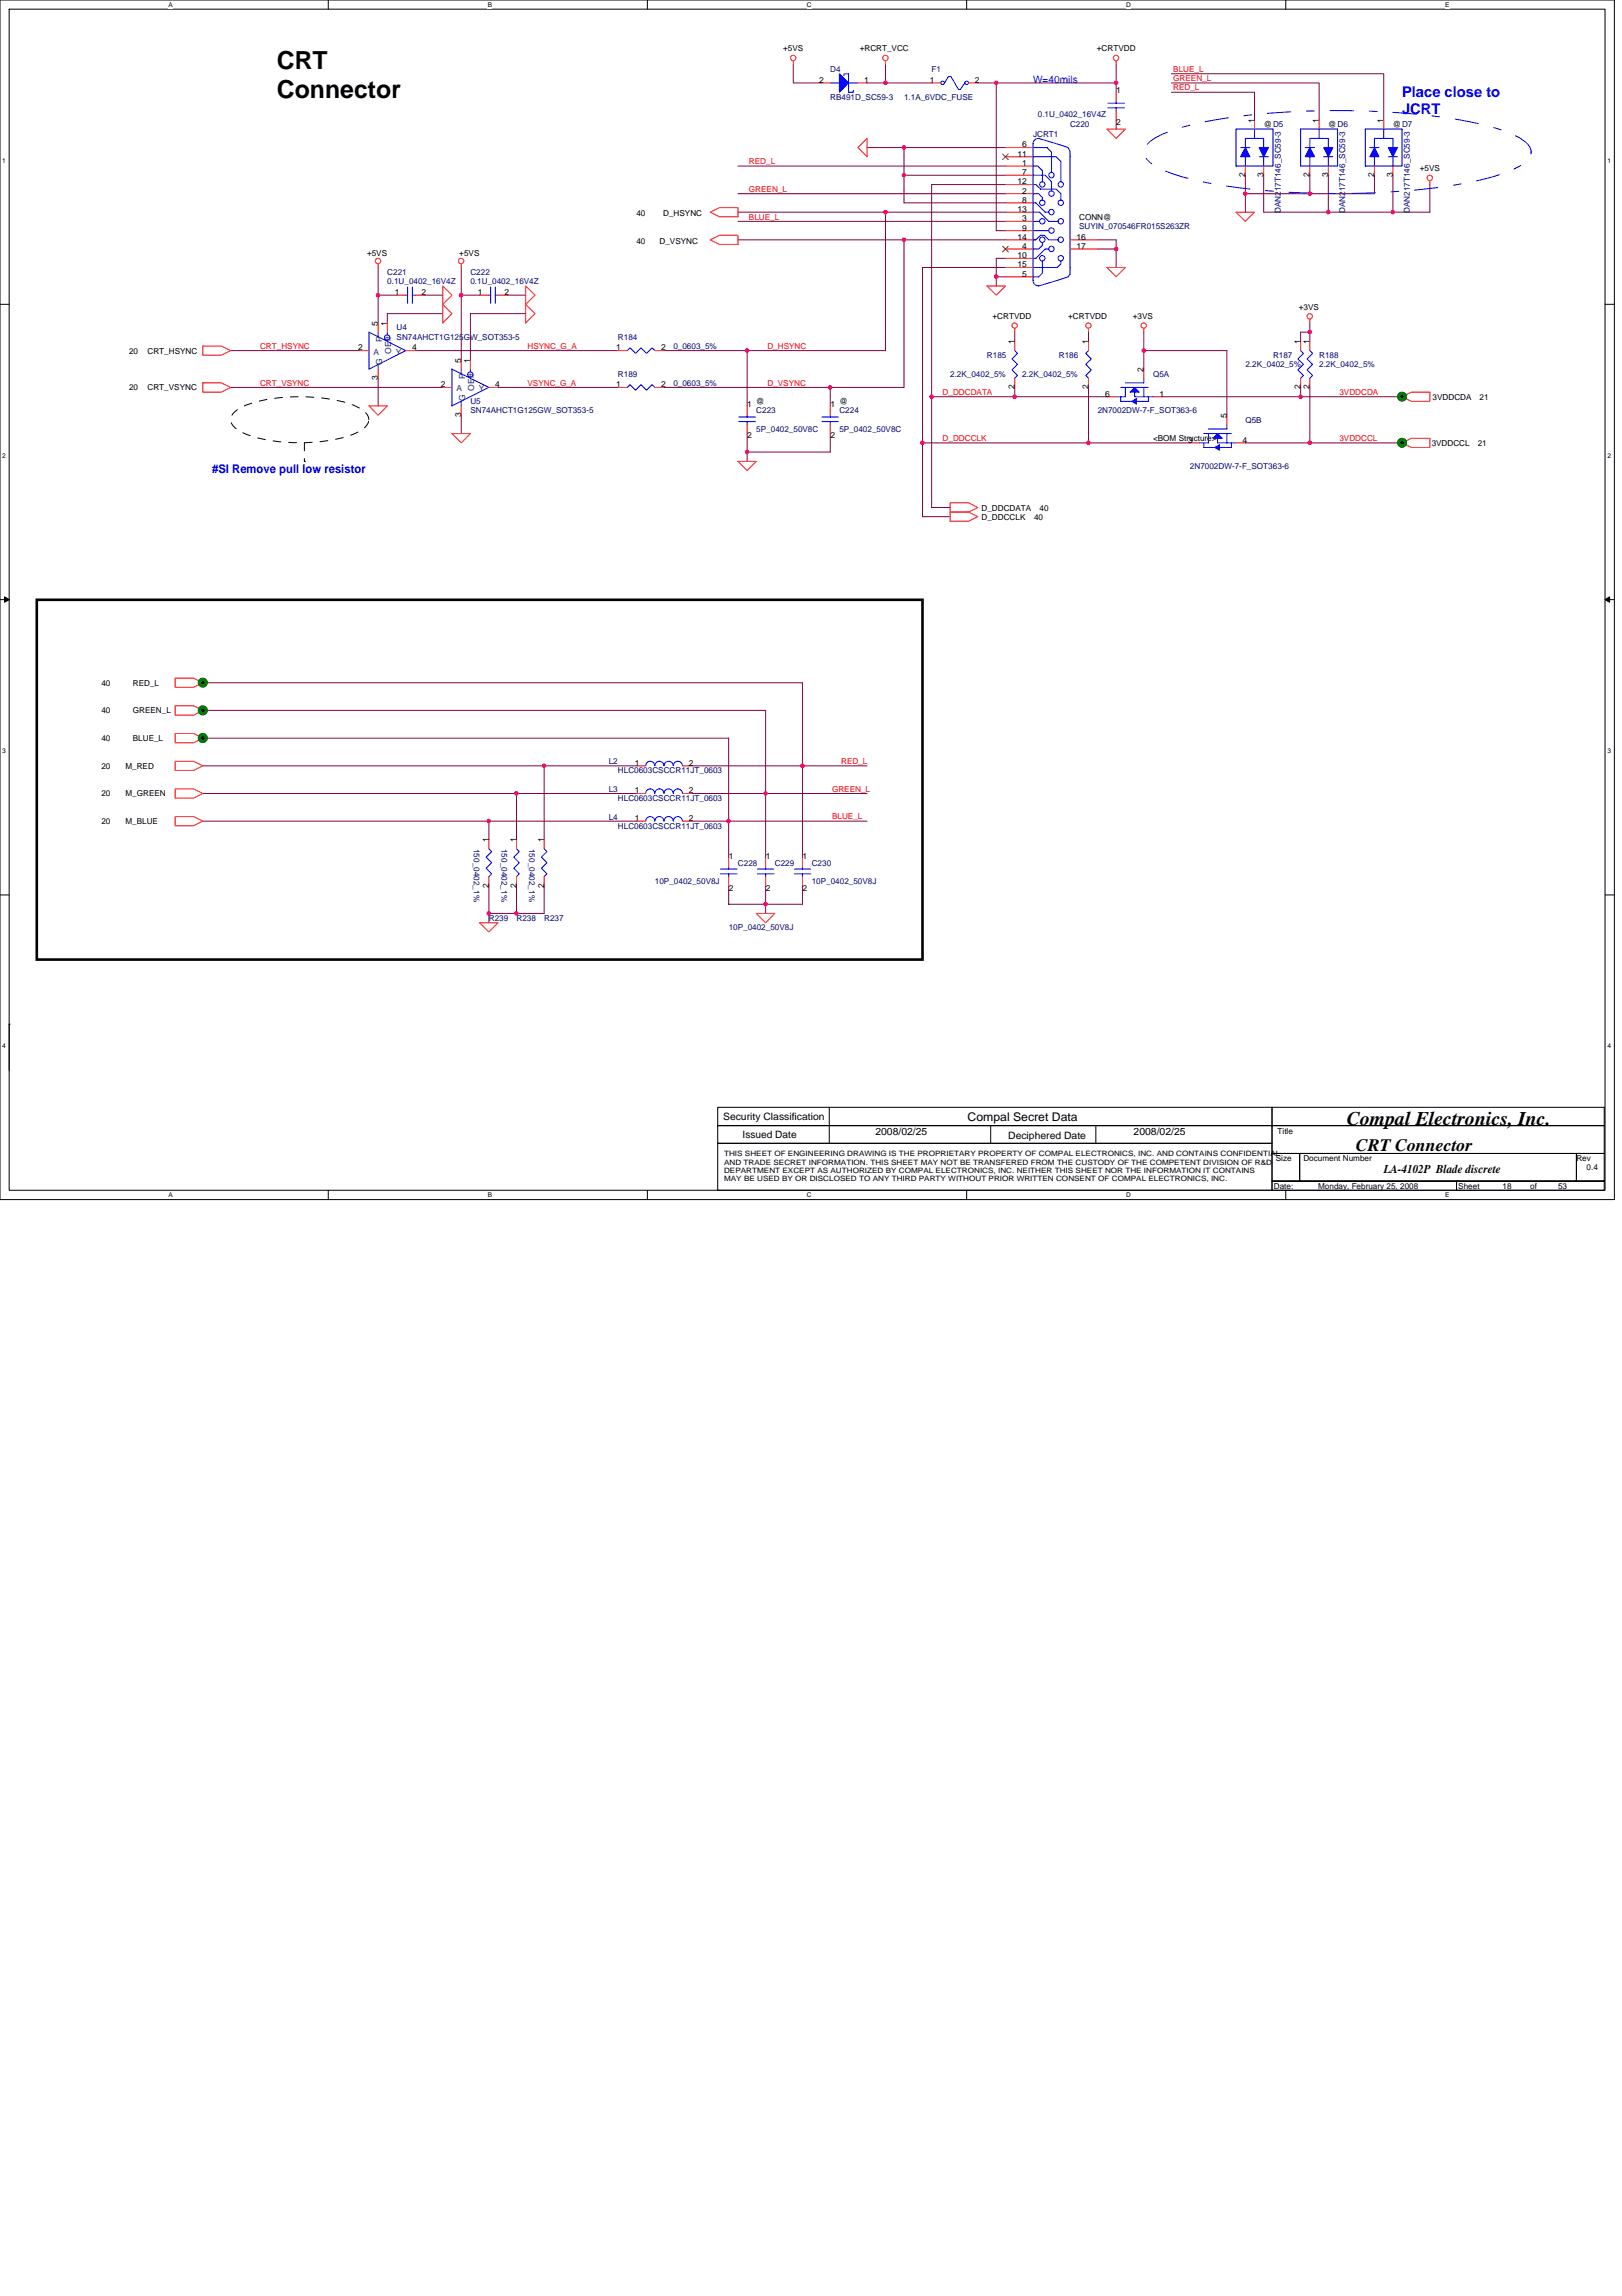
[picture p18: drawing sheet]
<svg xmlns="http://www.w3.org/2000/svg" width="210mm" height="297mm" viewBox="0 0 210 297" stroke-linecap="round" stroke-linejoin="round" font-family="sans-serif">
<defs><g id="words">
<g font-size="3.2">
<text x="35.8" y="9">CRT</text>
<text x="35.8" y="12.7">Connector</text>
</g>
<text font-size="2.5" x="174.3" y="145.5">Compal Electronics, Inc.</text>
<text font-size="2.3" x="175.5" y="148.9">CRT Connector</text>
<g font-size="1.9" fill="#00f">
<text x="181.4" y="12.5">Place close to</text>
<text x="181.4" y="14.7">JCRT</text>
</g>
<text font-size="1.5" fill="#00f" x="27.5" y="61.1">#SI Remove pull low resistor</text>
<g font-size="1.5">
<text x="125.2" y="145">Compal Secret Data</text>
<text x="179.1" y="151.8">LA-4102P Blade discrete</text>
</g>
<text font-size="1.3" fill="#00f" x="133.7" y="10.7">W=40mils</text>
<g font-size="1.3">
<text x="93.6" y="144.9">Security Classification</text>
<text x="96.1" y="147.2">Issued Date</text>
<text x="113.3" y="146.8">2008/02/25</text>
<text x="130.5" y="147.3">Deciphered Date</text>
<text x="146.7" y="146.8">2008/02/25</text>
</g>
<g font-size="1.1">
<text x="101.3" y="6.6">+5VS</text>
<text x="106" y="10.7">2</text>
<text x="111.3" y="6.6">+RCRT_VCC</text>
<text x="111.8" y="10.7">1</text>
<text x="120.3" y="10.7">1</text>
<text x="126.2" y="10.7">2</text>
<text x="141.9" y="6.6">+CRTVDD</text>
<text x="144.5" y="12.1">1</text>
<text x="144.5" y="16.1">2</text>
<text x="162.3" y="15.9" transform="rotate(-90 162.3 15.9)">1</text>
<text x="163.5" y="16.5">@D5</text>
<text x="170.7" y="15.9" transform="rotate(-90 170.7 15.9)">1</text>
<text x="171.9" y="16.5">@D6</text>
<text x="179" y="15.9" transform="rotate(-90 179 15.9)">1</text>
<text x="180.3" y="16.5">@D7</text>
<text x="131.7" y="20.3">11</text>
<text x="131.7" y="23.9">12</text>
<text x="132.3" y="19.1">6</text>
<text x="132.3" y="21.5">1</text>
<text x="132.3" y="22.6">7</text>
<text x="161.1" y="22.9" transform="rotate(-90 161.1 22.9)">2</text>
<text x="163.5" y="22.9" transform="rotate(-90 163.5 22.9)">3</text>
<text x="169.5" y="22.9" transform="rotate(-90 169.5 22.9)">2</text>
<text x="171.9" y="22.9" transform="rotate(-90 171.9 22.9)">3</text>
<text x="177.8" y="22.9" transform="rotate(-90 177.8 22.9)">2</text>
<text x="180.2" y="22.9" transform="rotate(-90 180.2 22.9)">3</text>
<text x="183.7" y="22.1">+5VS</text>
<text x="82.4" y="27.9">40</text>
<text x="85.8" y="27.9">D_HSYNC</text>
<text x="131.7" y="27.4">13</text>
<text x="132.3" y="25">2</text>
<text x="132.3" y="26.2">8</text>
<text x="132.3" y="28.6">3</text>
<text x="132.3" y="29.8">9</text>
<text x="139.7" y="28.4">CONN@</text>
<text x="47.5" y="33.1">+5VS</text>
<text x="59.4" y="33.1">+5VS</text>
<text x="82.4" y="31.5">40</text>
<text x="85.3" y="31.5">D_VSYNC</text>
<text x="131.7" y="31">14</text>
<text x="131.7" y="33.4">10</text>
<text x="131.7" y="34.6">15</text>
<text x="132.3" y="32.2">4</text>
<text x="132.3" y="35.8">5</text>
<text x="139.3" y="31">16</text>
<text x="139.3" y="32.2">17</text>
<text x="51.1" y="38.2">1</text>
<text x="54.5" y="38.2">2</text>
<text x="61.8" y="38.2">1</text>
<text x="65.3" y="38.2">2</text>
<text x="128.4" y="41.3">+CRTVDD</text>
<text x="138.2" y="41.3">+CRTVDD</text>
<text x="146.6" y="41.3">+3VS</text>
<text x="168.1" y="40.1">+3VS</text>
<text x="16.7" y="45.7">20</text>
<text x="19.1" y="45.7">CRT_HSYNC</text>
<text x="46.3" y="45.3">2</text>
<text x="48.9" y="42.1" transform="rotate(-90 48.9 42.1)">5</text>
<text x="50.1" y="42.1" transform="rotate(-90 50.1 42.1)">1</text>
<text x="53.3" y="45.3">4</text>
<text x="59.7" y="46.9" transform="rotate(-90 59.7 46.9)">5</text>
<text x="60.9" y="46.9" transform="rotate(-90 60.9 46.9)">1</text>
<text x="79.8" y="45.3">1</text>
<text x="85.6" y="45.3">2</text>
<text x="131.3" y="44.5" transform="rotate(-90 131.3 44.5)">1</text>
<text x="140.8" y="44.5" transform="rotate(-90 140.8 44.5)">1</text>
<text x="168.3" y="44.5" transform="rotate(-90 168.3 44.5)">1</text>
<text x="169.5" y="44.5" transform="rotate(-90 169.5 44.5)">1</text>
<text x="16.7" y="50.5">20</text>
<text x="19.1" y="50.5">CRT_VSYNC</text>
<text x="48.9" y="49.2" transform="rotate(-90 48.9 49.2)">3</text>
<text x="57.1" y="50.1">2</text>
<text x="59.7" y="54" transform="rotate(-90 59.7 54)">3</text>
<text x="64.1" y="50.1">4</text>
<text x="79.8" y="50.1">1</text>
<text x="85.6" y="50.1">2</text>
<text x="96.7" y="52.7">1</text>
<text x="97.9" y="52.3">@</text>
<text x="107.5" y="52.7">1</text>
<text x="108.6" y="52.3">@</text>
<text x="131.3" y="50.4" transform="rotate(-90 131.3 50.4)">2</text>
<text x="140.8" y="50.4" transform="rotate(-90 140.8 50.4)">2</text>
<text x="143" y="51.3">6</text>
<text x="148" y="48.1" transform="rotate(-90 148 48.1)">2</text>
<text x="150.1" y="51.3">1</text>
<text x="168.3" y="50.4" transform="rotate(-90 168.3 50.4)">2</text>
<text x="169.5" y="50.4" transform="rotate(-90 169.5 50.4)">2</text>
<text x="185.4" y="51.7">3VDDCDA</text>
<text x="191.5" y="51.7">21</text>
<text x="96.7" y="56.7">2</text>
<text x="107.5" y="56.7">2</text>
<text x="149.2" y="57.1">&lt;BOM Structure&gt;</text>
<text x="153.8" y="57.3">3</text>
<text x="158.7" y="54.1" transform="rotate(-90 158.7 54.1)">5</text>
<text x="160.8" y="57.3">4</text>
<text x="185.3" y="57.7">3VDDCCL</text>
<text x="191.2" y="57.7">21</text>
<text x="127" y="66.1">D_DDCDATA</text>
<text x="127" y="67.3">D_DDCCLK</text>
<text x="133.8" y="67.3">40</text>
<text x="134.5" y="66.1">40</text>
<text x="13.1" y="88.7">40</text>
<text x="17.2" y="88.7">RED_L</text>
<text x="13.1" y="92.3">40</text>
<text x="13.1" y="95.9">40</text>
<text x="17.2" y="92.3">GREEN_L</text>
<text x="17.2" y="95.9">BLUE_L</text>
<text x="13.1" y="99.5">20</text>
<text x="16.2" y="99.5">M_RED</text>
<text x="82.1" y="99.1">1</text>
<text x="89.2" y="99.1">2</text>
<text x="13.1" y="103">20</text>
<text x="13.1" y="106.6">20</text>
<text x="16.2" y="103">M_GREEN</text>
<text x="16.2" y="106.6">M_BLUE</text>
<text x="82.1" y="106.2">1</text>
<text x="82.1" y="102.6">1</text>
<text x="89.2" y="106.2">2</text>
<text x="89.2" y="102.6">2</text>
<text x="63.2" y="109" transform="rotate(-90 63.2 109)">1</text>
<text x="66.8" y="109" transform="rotate(-90 66.8 109)">1</text>
<text x="70.4" y="109" transform="rotate(-90 70.4 109)">1</text>
<text x="94.3" y="111.1">1</text>
<text x="99.1" y="111.1">1</text>
<text x="103.9" y="111.1">1</text>
<text x="63.2" y="114.9" transform="rotate(-90 63.2 114.9)">2</text>
<text x="66.8" y="114.9" transform="rotate(-90 66.8 114.9)">2</text>
<text x="70.4" y="114.9" transform="rotate(-90 70.4 114.9)">2</text>
<text x="94.3" y="115.2">2</text>
<text x="99.1" y="115.2">2</text>
<text x="103.9" y="115.2">2</text>
<text x="165.3" y="146.7">Title</text>
<text x="164.8" y="153.8">Date:</text>
<text x="165.1" y="150.2">Size</text>
<text x="168.7" y="150.2">Document Number</text>
<text x="170.6" y="153.8">Monday, February 25, 2008</text>
<text x="188.7" y="153.8">Sheet</text>
<text x="194.5" y="153.8">18</text>
<text x="198" y="153.8">of</text>
<text x="201.6" y="153.8">53</text>
<text x="204" y="150.2">Rev</text>
<text x="205.3" y="151.4">0.4</text>
</g>
<g font-size="1.1" fill="#000080">
<text x="107.4" y="9.3">D4</text>
<text x="120.6" y="9.3">F1</text>
<text x="107.4" y="12.9">RB491D_SC59-3</text>
<text x="117" y="12.9">1.1A_6VDC_FUSE</text>
<text x="133.7" y="17.7">JCRT1</text>
<text x="134.3" y="15.2">0.1U_0402_16V4Z</text>
<text x="138.5" y="16.5">C220</text>
<text x="139.7" y="29.6">SUYIN_070546FR015S263ZR</text>
<text x="165.7" y="27.6" transform="rotate(-90 165.7 27.6)">DAN217T146_SC59-3</text>
<text x="174.1" y="27.6" transform="rotate(-90 174.1 27.6)">DAN217T146_SC59-3</text>
<text x="182.4" y="27.6" transform="rotate(-90 182.4 27.6)">DAN217T146_SC59-3</text>
<text x="50.1" y="35.6">C221</text>
<text x="60.9" y="35.6">C222</text>
<text x="50.1" y="36.8">0.1U_0402_16V4Z</text>
<text x="60.9" y="36.8">0.1U_0402_16V4Z</text>
<text x="51.3" y="42.8">U4</text>
<text x="51.3" y="43.9">SN74AHCT1G125GW_SOT353-5</text>
<text x="80" y="43.9">R184</text>
<text x="87.1" y="45.1">0_0603_5%</text>
<text x="127.7" y="46.3">R185</text>
<text x="137" y="46.3">R186</text>
<text x="161.2" y="47.5">2.2K_0402_5%</text>
<text x="164.7" y="46.3">R187</text>
<text x="170.7" y="46.3">R188</text>
<text x="170.7" y="47.5">2.2K_0402_5%</text>
<text x="60.9" y="52.3">U5</text>
<text x="60.9" y="53.5">SN74AHCT1G125GW_SOT353-5</text>
<text x="80" y="48.7">R189</text>
<text x="87.1" y="49.9">0_0603_5%</text>
<text x="97.9" y="53.5">C223</text>
<text x="108.6" y="53.5">C224</text>
<text x="123" y="48.7">2.2K_0402_5%</text>
<text x="132.3" y="48.7">2.2K_0402_5%</text>
<text x="142" y="53.5">2N7002DW-7-F_SOT363-6</text>
<text x="149.2" y="48.7">Q5A</text>
<text x="97.9" y="55.9">5P_0402_50V8C</text>
<text x="108.6" y="55.9">5P_0402_50V8C</text>
<text x="161.2" y="54.7">Q5B</text>
<text x="154" y="60.7">2N7002DW-7-F_SOT363-6</text>
<text x="78.8" y="98.8">L2</text>
<text x="80" y="100.1">HLC0603CSCCR11JT_0603</text>
<text x="78.8" y="106">L4</text>
<text x="78.8" y="102.4">L3</text>
<text x="80" y="107.2">HLC0603CSCCR11JT_0603</text>
<text x="80" y="103.6">HLC0603CSCCR11JT_0603</text>
<text x="61.3" y="109.8" transform="rotate(90 61.3 109.8)">150_0402_1%</text>
<text x="64.9" y="109.8" transform="rotate(90 64.9 109.8)">150_0402_1%</text>
<text x="68.5" y="109.8" transform="rotate(90 68.5 109.8)">150_0402_1%</text>
<text x="95.5" y="112">C228</text>
<text x="100.3" y="112">C229</text>
<text x="105.1" y="112">C230</text>
<text x="63.3" y="119.1">R239</text>
<text x="66.8" y="119.1">R238</text>
<text x="70.4" y="119.1">R237</text>
<text x="84.8" y="114.4">10P_0402_50V8J</text>
<text x="105.1" y="114.4">10P_0402_50V8J</text>
<text x="94.3" y="120.4">10P_0402_50V8J</text>
</g>
<g font-size="1.1" fill="#f00">
<text x="151.8" y="11.7">RED_L</text>
<text x="151.8" y="10.5">GREEN_L</text>
<text x="151.8" y="9.3">BLUE_L</text>
<text x="96.9" y="21.3">RED_L</text>
<text x="96.9" y="28.4">BLUE_L</text>
<text x="96.9" y="24.8">GREEN_L</text>
<text x="33.7" y="45.1">CRT_HSYNC</text>
<text x="68.3" y="45.1">HSYNC_G_A</text>
<text x="99.3" y="45.1">D_HSYNC</text>
<text x="33.7" y="49.9">CRT_VSYNC</text>
<text x="68.3" y="49.9">VSYNC_G_A</text>
<text x="99.3" y="49.9">D_VSYNC</text>
<text x="122" y="51.1">D_DDCDATA</text>
<text x="173.3" y="51.1">3VDDCDA</text>
<text x="122" y="57.1">D_DDCCLK</text>
<text x="173.3" y="57.1">3VDDCCL</text>
<text x="108.9" y="98.8">RED_L</text>
<text x="107.7" y="106">BLUE_L</text>
<text x="107.7" y="102.4">GREEN_L</text>
</g>
<g font-size="1.1" fill="#004080">
<text x="48.3" y="45.9">A</text>
<text x="49.4" y="47.2" transform="rotate(-90 49.4 47.2)">G</text>
<text x="49.4" y="44.3" transform="rotate(-90 49.4 44.3)">P</text>
<text x="50.6" y="45.8" transform="rotate(-90 50.6 45.8)">OE#</text>
<text x="51.2" y="45.9">Y</text>
<text x="59.1" y="50.6">A</text>
<text x="60.2" y="51.9" transform="rotate(-90 60.2 51.9)">G</text>
<text x="60.2" y="49.1" transform="rotate(-90 60.2 49.1)">P</text>
<text x="61.4" y="50.6" transform="rotate(-90 61.4 50.6)">OE#</text>
<text x="62" y="50.6">Y</text>
</g>
<g font-size="1">
<text x="93.7" y="149.6">THIS SHEET OF ENGINEERING DRAWING IS THE PROPRIETARY PROPERTY OF COMPAL ELECTRONICS, INC. AND CONTAINS CONFIDENTIAL</text>
<text x="93.7" y="150.7">AND TRADE SECRET INFORMATION. THIS SHEET MAY NOT BE TRANSFERED FROM THE CUSTODY OF THE COMPETENT DIVISION OF R&amp;D</text>
<text x="93.7" y="151.7">DEPARTMENT EXCEPT AS AUTHORIZED BY COMPAL ELECTRONICS, INC. NEITHER THIS SHEET NOR THE INFORMATION IT CONTAINS</text>
<text x="93.7" y="152.8">MAY BE USED BY OR DISCLOSED TO ANY THIRD PARTY WITHOUT PRIOR WRITTEN CONSENT OF COMPAL ELECTRONICS, INC.</text>
</g>
<g font-size=".9">
<text x="21.8" y=".9">A</text>
<text x="63.1" y=".9">B</text>
<text x="104.4" y=".9">C</text>
<text x="145.7" y=".9">D</text>
<text x="187" y=".9">E</text>
<text x=".3" y="21">1</text>
<text x="208" y="21">1</text>
<text x=".3" y="59.2">2</text>
<text x="208" y="59.2">2</text>
<text x=".3" y="97.4">3</text>
<text x="208" y="97.4">3</text>
<text x=".3" y="135.6">4</text>
<text x="208" y="135.6">4</text>
<text x="21.8" y="154.9">A</text>
<text x="63.1" y="154.9">B</text>
<text x="104.4" y="154.9">C</text>
<text x="145.7" y="154.9">D</text>
<text x="187" y="154.9">E</text>
</g>
</g></defs>
<path d="M0 0h208.9v155.2h-208.9zM1.2 1.2h206.5v152.8h-206.5z" fill="none" stroke="#000" stroke-width=".13"/>
<g fill="#fff">
<path d="M21.8 .1h.6v1h-.6z"/>
<path d="M21.8 154.1h.6v1h-.6z"/>
</g>
<path d="M42.5 0v1.2M42.5 154v1.2" fill="none" stroke="#000" stroke-width=".13"/>
<g fill="#fff">
<path d="M63.1 .1h.6v1h-.6z"/>
<path d="M63.1 154.1h.6v1h-.6z"/>
</g>
<path d="M83.8 0v1.2M83.8 154v1.2" fill="none" stroke="#000" stroke-width=".13"/>
<g fill="#fff">
<path d="M104.4 .1h.6v1h-.6z"/>
<path d="M104.4 154.1h.6v1h-.6z"/>
</g>
<path d="M125.1 0v1.2M125.1 154v1.2" fill="none" stroke="#000" stroke-width=".13"/>
<g fill="#fff">
<path d="M145.7 .1h.6v1h-.6z"/>
<path d="M145.7 154.1h.6v1h-.6z"/>
</g>
<path d="M166.4 0v1.2M166.4 154v1.2" fill="none" stroke="#000" stroke-width=".13"/>
<g fill="#fff">
<path d="M187 .1h.6v1h-.6z"/>
<path d="M187 154.1h.6v1h-.6z"/>
<path d="M.3 20.3h.5v.9h-.5z"/>
<path d="M208 20.3h.5v.9h-.5z"/>
<path d="M.3 58.5h.5v.9h-.5z"/>
<path d="M208 58.5h.5v.9h-.5z"/>
</g>
<path d="M0 39.4h1.2M207.7 39.4h1.2" fill="none" stroke="#000" stroke-width=".13"/>
<g fill="#fff">
<path d="M.3 96.7h.5v.9h-.5z"/>
<path d="M208 96.7h.5v.9h-.5z"/>
</g>
<path d="M0 77.6h1.2M207.7 77.6h1.2" fill="none" stroke="#000" stroke-width=".13"/>
<path d="M.6 77.2l.6 .4-.6 .3zM207.7 77.6l.6-.4v.7z" fill="#000" stroke="#000" stroke-width=".13"/>
<g fill="#fff">
<path d="M.3 134.9h.5v.9h-.5z"/>
<path d="M208 134.9h.5v.9h-.5z"/>
</g>
<g fill="none" stroke="#000" stroke-width=".13">
<path d="M0 115.8h1.2M207.7 115.8h1.2M92.9 143.3h71.7v2.3h-71.7zM92.9 145.6h71.7v2.3h-71.7zM92.9 147.9h71.7v6.1h-71.7zM107.3 143.3v4.6M128.2 145.6v2.3M141.8 145.6v2.3M164.6 143.3h43v2.3h-43zM164.6 145.6h43v3.6h-43zM164.6 149.2h3.6v3.6h-3.6zM164.6 152.8h23.9v1.2h-23.9z"/>
<path d="M168.2 149.2h35.8v3.6h-35.8zM188.5 152.8h19.1v1.2h-19.1zM204 149.2h3.6v3.6h-3.6z"/>
</g>
<g fill="none" stroke="#800040" stroke-width=".13">
<path d="M102.7 8.3v2.4h3.5M112.2 10.7h8.4M112.2 19.1h17.9M114.6 8.3v2.4M117 19.1v7.1h13.1M126.5 10.7h17.9M128.9 10.7v19.1h1.2M144.4 8.3v3.6M144.4 15.5v1.2M151.6 10.7h19.1v4.8M151.6 9.5h27.5v6M151.6 11.9h10.7v3.6"/>
<path d="M48.9 38.2h2.4M48.9 34.6v7.2M54.9 38.2h2.4M59.7 34.6v11.9M59.7 38.2h2.4M65.7 38.2h2.3M95.5 27.5h34.6M95.5 31h34.6M95.5 25.1h34.6M95.5 28.6h34.6M95.5 21.5h34.6M114.6 27.5v17.9h-28.7"/>
<path d="M117 31v19.1h-31.1M117 22.7h13.1M128.9 35.8h1.2M130.1 33.4h-1.2v3.6M130.1 23.9h-9.5v41.8h2.4M130.1 34.6h-10.7v32.2h3.6M142 31h2.4v3.6M142 32.2h2.4M161.2 22.7v4.8M163.5 22.7v4.8h21.5v-3.6M169.5 22.7v2.4M171.9 22.7v4.8"/>
<path d="M177.9 22.7v2.4h-16.7M180.3 22.7v4.8M29.8 45.4h16.7M29.8 50.1h27.5M48.9 48.9v3.6M53.7 45.4h26.3M57.3 40.6h-7.2v1.2M59.7 53.7v2.4M64.5 50.1h15.5M68 40.6h-7.1v5.9M96.7 45.4v7.1M96.7 56.1v3.6"/>
<path d="M107.4 50.1v2.4M107.4 56.1v2.4h-10.7M119.4 57.3h34.6M120.6 51.3h22.7M131.3 43v1.2M131.3 50.1v1.2M140.9 43v1.2M140.9 50.1v7.2M148 45.4h10.8v8.3M148 43v4.8M150.4 51.3h31M161.2 57.3h20.2"/>
<path d="M168.3 50.1v1.2M169.5 41.8v2.4M169.5 50.1v7.2M169.5 43h-1.2v1.2M26.2 91.9h72.9v19.1M26.2 95.5h68.1v10.7h17.9M26.2 88.3h77.6v22.7M26.2 99.1h56.2M70.4 99.1v9.5M89.5 99.1h22.7M26.2 102.7h56.2M26.2 106.2h56.2"/>
<path d="M63.3 106.2v2.4M63.3 114.6v4.8M66.8 102.7v5.9M66.8 114.6v3.6M70.4 114.6v3.6h-7.1M89.5 106.2h4.8v4.8M89.5 102.7h22.7M94.3 114.6v2.4h9.5v-2.4M99.1 114.6v3.6"/>
</g>
<g fill="#f0f" stroke="#f0f" stroke-width=".13">
<path d="M144.3 32h.3l.1 .2-.1 .2h-.2h-.1z" fill-rule="evenodd"/>
<path d="M169.3 24.9h.4v.1v.2l-.2 .1-.2-.1z" fill-rule="evenodd"/>
<path d="M161 24.9h.3l.1 .1-.1 .2-.2 .1-.1-.1z" fill-rule="evenodd"/>
<path d="M48.8 38h.3v.2v.1l-.2 .1-.1-.1z" fill-rule="evenodd"/>
<path d="M169.3 57.1h.4v.2v.1l-.2 .1-.2-.1z" fill-rule="evenodd"/>
<path d="M169.3 42.8h.4v.1v.2l-.2 .1-.2-.1z" fill-rule="evenodd"/>
<path d="M131.1 51.2h.4v.1v.2h-.2h-.2z" fill-rule="evenodd"/>
<path d="M119.2 57.1h.3l.1 .2-.1 .1-.1 .1-.2-.1z" fill-rule="evenodd"/>
<path d="M128.8 35.6h.3v.2v.2h-.2h-.1z" fill-rule="evenodd"/>
<path d="M103.7 98.9h.3l.1 .2-.1 .1-.2 .1-.1-.1z" fill-rule="evenodd"/>
<path d="M144.3 32h.3l.1 .2-.1 .2h-.2h-.1z" fill-rule="evenodd"/>
<path d="M169.3 24.9h.4v.1v.2l-.2 .1-.2-.1z" fill-rule="evenodd"/>
<path d="M161 24.9h.3l.1 .1-.1 .2-.2 .1-.1-.1z" fill-rule="evenodd"/>
<path d="M48.8 38h.3v.2v.1l-.2 .1-.1-.1z" fill-rule="evenodd"/>
<path d="M169.3 57.1h.4v.2v.1l-.2 .1-.2-.1z" fill-rule="evenodd"/>
<path d="M169.3 42.8h.4v.1v.2l-.2 .1-.2-.1z" fill-rule="evenodd"/>
<path d="M131.1 51.2h.4v.1v.2h-.2h-.2z" fill-rule="evenodd"/>
<path d="M119.2 57.1h.3l.1 .2-.1 .1-.1 .1-.2-.1z" fill-rule="evenodd"/>
<path d="M128.8 35.6h.3v.2v.2h-.2h-.1z" fill-rule="evenodd"/>
<path d="M103.7 98.9h.3l.1 .2-.1 .1-.2 .1-.1-.1z" fill-rule="evenodd"/>
<circle cx="180.2" cy="27.4" r=".22"/>
<circle cx="114.6" cy="10.7" r=".22"/>
<circle cx="144.4" cy="10.7" r=".22"/>
<circle cx="128.9" cy="10.7" r=".22"/>
<circle cx="171.9" cy="27.4" r=".22"/>
<circle cx="96.7" cy="45.4" r=".22"/>
<circle cx="107.4" cy="50.1" r=".23"/>
<circle cx="96.7" cy="58.5" r=".22"/>
<circle cx="59.7" cy="38.2" r=".23"/>
<circle cx="140.9" cy="57.3" r=".22"/>
<circle cx="99.1" cy="102.6" r=".22"/>
<circle cx="94.3" cy="106.2" r=".22"/>
<circle cx="63.3" cy="106.2" r=".22"/>
<circle cx="66.8" cy="102.6" r=".22"/>
<circle cx="99.1" cy="117" r=".22"/>
<circle cx="114.6" cy="27.4" r=".22"/>
<circle cx="117" cy="31" r=".22"/>
<circle cx="117" cy="22.7" r=".22"/>
<circle cx="117" cy="19.1" r=".22"/>
<circle cx="168.3" cy="51.3" r=".22"/>
<circle cx="148" cy="45.4" r=".22"/>
<circle cx="70.4" cy="99.1" r=".22"/>
<circle cx="66.8" cy="118.2" r=".22"/>
<circle cx="63.3" cy="118.2" r=".22"/>
<circle cx="120.6" cy="51.3" r=".22"/>
</g>
<g fill="none" stroke="#f00" stroke-width=".13">
<path d="M102.7 7.9v.4M106.2 10.7h1.2M111 19.1l1.2-1.2v2.4zM111 10.7h1.2M114.6 7.9v.4M120.6 10.7h1.2M125.3 10.7h1.2M130.1 19.1h3.6M143.3 16.7h2.3l-1.2 1.2zM144.4 7.9v.4M144.4 11.9v1.2M144.4 14.3v1.2"/>
<path d="M162.3 15.5v1.2M170.7 15.5v1.2M179.1 15.5v1.2M48.9 34.1v.5M51.3 38.2h1.2M53.7 38.2h1.2M57.3 37l1.2 1.2-1.2 1.2zM57.3 39.4l1.2 1.2-1.2 1.2zM59.7 34.1v.5M62.1 38.2h1.2M64.5 38.2h1.2M68 39.4l1.2 1.2-1.2 1.2z"/>
<path d="M68 37l1.2 1.2-1.2 1.2zM91.9 27.5l1.2-.6h2.4v1.1h-2.4zM91.9 31l1.2-.6h2.4v1.2h-2.4zM127.7 37h2.4l-1.2 1.2zM130.1 20.3h3.6M130.1 21.5h3.6M130.1 22.7h3.6M130.1 23.9h3.6M130.1 25.1h3.6M130.1 26.2h3.6M130.1 27.5h3.6M130.1 28.6h3.6"/>
<path d="M130.1 29.8h3.6M130.1 31h3.6M130.1 32.2h3.6M130.1 33.4h3.6M130.1 34.6h3.6M130.1 35.8h3.6M138.5 31h3.5M138.5 32.2h3.5M143.3 34.6h2.3l-1.2 1.2zM160 27.5h2.3l-1.1 1.1zM161.2 21.5v1.2M163.5 21.5v1.2"/>
<path d="M169.5 21.5v1.2M171.9 21.5v1.2M177.9 21.5v1.2M180.3 21.5v1.2M185 23.4v.5M26.2 44.8h2.4l1.2 .6-1.2 .6h-2.4zM26.2 49.5h2.4l1.2 .6-1.2 .6h-2.4zM46.5 45.4h1.3M47.8 52.5h2.3l-1.2 1.2zM48.9 41.8v1.2M48.9 47.8v1.1M50.1 41.8v1.2"/>
<path d="M52.5 45.4h1.2M57.3 50.1h1.2M58.5 56.1h2.4l-1.2 1.2zM59.7 46.5v1.3M59.7 52.5v1.2M60.9 46.5v1.3M63.3 50.1h1.2M80 45.4h1.2M80 50.1h1.2M84.8 45.4h1.1M84.8 50.1h1.1M95.5 59.7h2.4l-1.2 1.2z"/>
<path d="M96.7 52.5v1.2M96.7 54.9v1.2M107.4 52.5v1.2M107.4 54.9v1.2M131.3 42.5v.5M131.3 44.2v1.2M131.3 48.9v1.2M140.9 42.5v.5M140.9 44.2v1.2M140.9 48.9v1.2M143.3 51.3h1.1M148 42.5v.5"/>
<path d="M148 47.8v1.1M149.2 51.3h1.2M154 57.3h1.2M158.8 53.7v1.2M160 57.3h1.2M168.3 44.2v1.2M168.3 48.9v1.2M169.5 41.3v.5M169.5 44.2v1.2M169.5 48.9v1.2M181.4 51.3l1.2-.6h2.4v1.2h-2.4zM181.4 57.3l1.2-.6h2.4v1.2h-2.4z"/>
<path d="M123 65h2.3l1.2 .7-1.2 .6h-2.3zM123 66.3h2.3l1.2 .5-1.2 .6h-2.3zM22.7 98.5h2.4l1.1 .6-1.1 .6h-2.4zM22.7 87.7h2.4l1.1 .6-1.1 .6h-2.4zM22.7 91.3h2.4l1.1 .6-1.1 .6h-2.4zM22.7 94.9h2.4l1.1 .6-1.1 .6h-2.4zM82.4 99.1h1.2M88.3 99.1h1.2M22.7 102.1h2.4l1.1 .6-1.1 .6h-2.4zM22.7 105.6h2.4l1.1 .6-1.1 .6h-2.4zM62.1 119.4h2.4l-1.2 1.2zM63.3 108.6v1.2"/>
<path d="M63.3 113.4v1.2M66.8 108.6v1.2M66.8 113.4v1.2M70.4 108.6v1.2M70.4 113.4v1.2M82.4 106.2h1.2M82.4 102.7h1.2M88.3 106.2h1.2M88.3 102.7h1.2M94.3 111v1.2M94.3 113.4v1.2M97.9 118.2h2.4l-1.2 1.2z"/>
<path d="M99.1 111v1.2M99.1 113.4v1.2M103.8 111v1.2M103.8 113.4v1.2"/>
<circle cx="102.6" cy="7.5" r=".35"/>
<circle cx="114.6" cy="7.5" r=".35"/>
<circle cx="144.4" cy="7.5" r=".35"/>
<circle cx="48.9" cy="33.8" r=".35"/>
<circle cx="59.7" cy="33.8" r=".35"/>
<circle cx="185" cy="23" r=".35"/>
<circle cx="131.3" cy="42.1" r=".35"/>
<circle cx="140.9" cy="42.1" r=".35"/>
<circle cx="148" cy="42.1" r=".35"/>
<circle cx="169.5" cy="40.9" r=".35"/>
</g>
<g fill="#008000" stroke="#008000" stroke-width=".13">
<circle cx="181.4" cy="57.3" r=".59"/>
<circle cx="181.4" cy="51.3" r=".59"/>
<circle cx="26.2" cy="95.5" r=".59"/>
<circle cx="26.2" cy="91.9" r=".59"/>
<circle cx="26.3" cy="88.3" r=".59"/>
</g>
<g fill="#000" stroke="#008000" stroke-width=".13">
<circle cx="181.4" cy="51.3" r=".29"/>
<circle cx="181.4" cy="57.3" r=".29"/>
<circle cx="26.2" cy="95.5" r=".3"/>
<circle cx="26.2" cy="91.9" r=".3"/>
<circle cx="26.3" cy="88.3" r=".29"/>
</g>
<path d="M1.2 138.5v-6M1.2 132.5h.1" fill="none" stroke="#000" stroke-width=".13" stroke-dasharray="6.1 2"/>
<path d="M148.5 18.6a9.3 9.3 0 0 1 3.8-1.9 65.9 65.9 0 0 1 15.7-2.3 97 97 0 0 1 22.8 1.5 20.1 20.1 0 0 1 6.2 2.2l.6 .5a1.4 1.4 0 0 1 0 2.1 9.4 9.4 0 0 1-3.7 2 65.7 65.7 0 0 1-15.8 2.2 96.4 96.4 0 0 1-22.7-1.4 20 20 0 0 1-6.3-2.2l-.6-.6a1.4 1.4 0 0 1 0-2.1z" fill="none" stroke="#00f" stroke-width=".13" stroke-dasharray="3 2 1 2"/>
<path d="M4.8 77.6h114.6v46.5h-114.6z" fill="none" stroke="#000" stroke-width=".34"/>
<path d="M30.3 53.4a10.4 10.4 0 0 1 5.7-1.9 21.6 21.6 0 0 1 10 1 2.36 2.36 0 0 1 1.7 1.8 2.37 2.37 0 0 1-1.7 1.8 21.7 21.7 0 0 1-11.3 .8 9.3 9.3 0 0 1-4.4-1.7 1.2 1.2 0 0 1 0-1.8zM39.4 57.3v2.4M39.4 59.7h.1" fill="none" stroke="#000" stroke-width=".13" stroke-dasharray="1 1 1 1 1 1 1 1"/>
<g fill="none" stroke="#00f" stroke-width=".13">
<path d="M107.4 10.7h1.2M109.2 9.8v-.3h.6v2.4h.6v-.2M109.8 10.7h1.2M121.8 10.6h.3l.1 .1-.1 .2h-.1h-.2zM122.2 10.7l.5-.8h.4l.9 1.7h.3l.6-.9M124.9 10.6h.4v.1v.2h-.2h-.2zM133.7 18.6v17.7a.7 .7 0 0 0 .7 .7M133.7 19.1h1.8l.6 .6v2.6M134.4 17.9a.69 .69 0 0 0-.7 .7M134.4 17.9l3.8 1.2 .3 .5v15.9l-.3 .3-3.8 1.2M143.4 13.9h2.1M143.4 13.4h2.1"/>
<path d="M144.4 13.1v.3M144.4 13.9v.4M160 16.7h4.7v4.8h-4.7zM160.5 19.1h1.3M162.3 17.9h-1.1v1.2M162.3 17.9h1.2v1.2M162.3 16.7v1.2M168.3 16.7h4.8v4.8h-4.8zM168.9 19.1h1.2M170.7 17.9h-1.2v1.2M170.7 17.9h1.2v1.2M170.7 16.7v1.2"/>
<path d="M176.7 16.7h4.7v4.8h-4.7zM177.3 19.1h1.2M179.1 17.9h-1.2v1.2M179.1 16.7v1.2M179.1 17.9h1.2v1.2M52.5 38.2h.2M52.7 37.1v2.2M53.4 38.2h.3M53.4 37.1v2.2M63.3 38.2h.2M63.5 37.1v2.2M64.1 38.2h.4"/>
<path d="M64.1 37.1v2.2M133.7 22.7h1.6l.8 .8v1.2M133.7 26.2h.3l1.3 1.3h.4M133.7 31h.3l.7-.6h.4l.6 .6h1.2M133.7 20.3h3l.6 .6v2.6M133.7 21.5h.6l.6 .6v1.4M133.7 23.9h.3l.7 .6h2l.6 .6v.8M133.7 25.1h.7l.5 .4v.4M133.7 28.6h.8M133.7 27.5h.8l1.2 1.1h1.2M133.7 29.8h2M134.9 31.4v.3l-.5 .5h-.7"/>
<path d="M134.9 33.8v1.5l-.5 .5h-.7M135.7 32.2h-.4l-1.3 1.2h-.3M137.3 33.8v.3l-.5 .5h-3.1M161.2 20.3v1.2M162.9 20.3h1.2M163.5 20.3v1.2M169.5 20.3v1.2M171.3 20.3h1.2M171.9 20.3v1.2M177.9 20.3v1.2M179.7 20.3h1.1M180.3 20.3v1.2"/>
<path d="M47.8 43l4.7 2.4-4.7 2.4zM48.9 43v.6M48.9 47.1v.7M50.1 43v.3M58.5 47.8l4.8 2.3-4.8 2.4zM59.7 47.8v.5M59.7 51.9v.6M60.9 47.8v.3M81.2 50.1l.3-.3 .8 .7 .7-.7 .7 .7 .7-.7 .4 .3M81.2 45.4l.3-.4 .8 .7 .7-.7 .7 .7 .7-.7 .4 .4M95.6 54.5h2.2M95.6 54h2.2"/>
<path d="M96.7 53.7v.3M96.7 54.5v.4M106.4 54.5h2.1M106.4 54h2.1M107.4 53.7v.3M107.4 54.5v.4M131.3 45.4l.4 .3-.7 .7 .7 .7-.7 .8 .7 .7-.4 .3M140.9 45.4l-.4 .3 .7 .7-.7 .7 .7 .8-.7 .7 .4 .3M145 50.1h3.6M145 51.3v.6h1.5M145.6 50.1v1.2h-1.2M146.8 50.7v.6h2.4"/>
<path d="M148 48.9v.6h-2.4M148 50.1v1.2M148.6 51.3v.6h-1.5M155.8 56.1h3.6M155.8 57.3v.6h1.4M156.4 56.1v1.2h-1.2M157.6 56.7v.6h2.4M158.8 54.9v.6h-2.4M158.8 56.1v1.2M159.4 57.3v.6h-1.6M168.3 45.4l.4 .3-.7 .7 .7 .7-.7 .8 .7 .7-.4 .3M169.5 45.4l.4 .3-.8 .7 .8 .7-.8 .8 .8 .7-.4 .3"/>
<path d="M83.6 99.1a.58 .58 0 0 1 .5-.6 .58 .58 0 0 1 .6 .6M84.8 99.1a.58 .58 0 0 1 .5-.6 .58 .58 0 0 1 .6 .6 .6 .6 0 0 1 .6-.6 .6 .6 0 0 1 .6 .6M87.1 99.1a.58 .58 0 0 1 .6-.6 .58 .58 0 0 1 .6 .6M63.3 109.8l.3 .4-.7 .7 .7 .7-.7 .7 .7 .8-.3 .3M66.8 109.8l.4 .4-.7 .7 .7 .7-.7 .7 .7 .8-.4 .3M70.4 109.8l.4 .4-.7 .7 .7 .7-.7 .7 .7 .8-.4 .3M83.6 106.2a.58 .58 0 0 1 .5-.6 .58 .58 0 0 1 .6 .6M83.6 102.6a.58 .58 0 0 1 .5-.5 .58 .58 0 0 1 .6 .5M84.8 106.2a.58 .58 0 0 1 .5-.6 .58 .58 0 0 1 .6 .6 .6 .6 0 0 1 .6-.6 .6 .6 0 0 1 .6 .6M84.8 102.6a.58 .58 0 0 1 .5-.5 .58 .58 0 0 1 .6 .5 .6 .6 0 0 1 .6-.5 .6 .6 0 0 1 .6 .5M87.1 106.2a.58 .58 0 0 1 .6-.6 .58 .58 0 0 1 .6 .6M87.1 102.6a.58 .58 0 0 1 .6-.5 .58 .58 0 0 1 .6 .5"/>
<path d="M93.2 113.1h2.2M93.2 112.4h2.2M94.3 112.2v.2M94.3 113.1v.3M98 113.1h2.2M98 112.4h2.2M99.1 112.2v.2M99.1 113.1v.3M102.8 113.1h2.1M102.8 112.4h2.1M103.8 112.2v.2M103.8 113.1v.3"/>
<circle cx="134.9" cy="28.6" r=".35"/>
<circle cx="134.9" cy="23.9" r=".35"/>
<circle cx="134.9" cy="33.4" r=".35"/>
<circle cx="134.9" cy="31" r=".35"/>
<circle cx="134.9" cy="26.2" r=".35"/>
<circle cx="136.1" cy="32.2" r=".35"/>
<circle cx="136.1" cy="27.4" r=".35"/>
<circle cx="136.1" cy="22.7" r=".35"/>
<circle cx="136.1" cy="29.8" r=".35"/>
<circle cx="136.1" cy="25" r=".35"/>
<circle cx="137.3" cy="28.6" r=".35"/>
<circle cx="137.3" cy="33.4" r=".35"/>
<circle cx="137.3" cy="23.9" r=".35"/>
<circle cx="137.3" cy="31" r=".35"/>
<circle cx="137.3" cy="26.2" r=".35"/>
<circle cx="50.1" cy="43.7" r=".35"/>
<circle cx="60.9" cy="48.4" r=".35"/>
</g>
<g fill="#00f" stroke="#00f" stroke-width=".13">
<path d="M157.2 57.9l.6-.4v.8z"/>
<path d="M146.5 51.9l.6-.3v.7z"/>
<path d="M177.9 19.1l.6 1.2h-1.2z" fill-rule="evenodd"/>
<path d="M179.7 19.1h1.1l-.5 1.2z" fill-rule="evenodd"/>
<path d="M108.6 9.5l1.2 1.2-1.2 1.2z" fill-rule="evenodd"/>
<path d="M169.5 19.1l.6 1.2h-1.2z" fill-rule="evenodd"/>
<path d="M171.3 19.1h1.2l-.6 1.2z" fill-rule="evenodd"/>
<path d="M157.6 56.1l.6 .6h-1.2z" fill-rule="evenodd"/>
<path d="M146.8 50.1l.6 .6h-1.2z" fill-rule="evenodd"/>
<path d="M161.2 19.1l.6 1.2h-1.3z" fill-rule="evenodd"/>
<path d="M162.9 19.1h1.2l-.6 1.2z" fill-rule="evenodd"/>
</g>
<path d="M129.8 19.9l.7 .8M130.5 19.9l-.8 .8M129.8 31.9l.7 .7M130.5 31.9l-.8 .7" fill="none" stroke="#804000" stroke-width=".13"/>
<use href="#words"/>
</svg>
